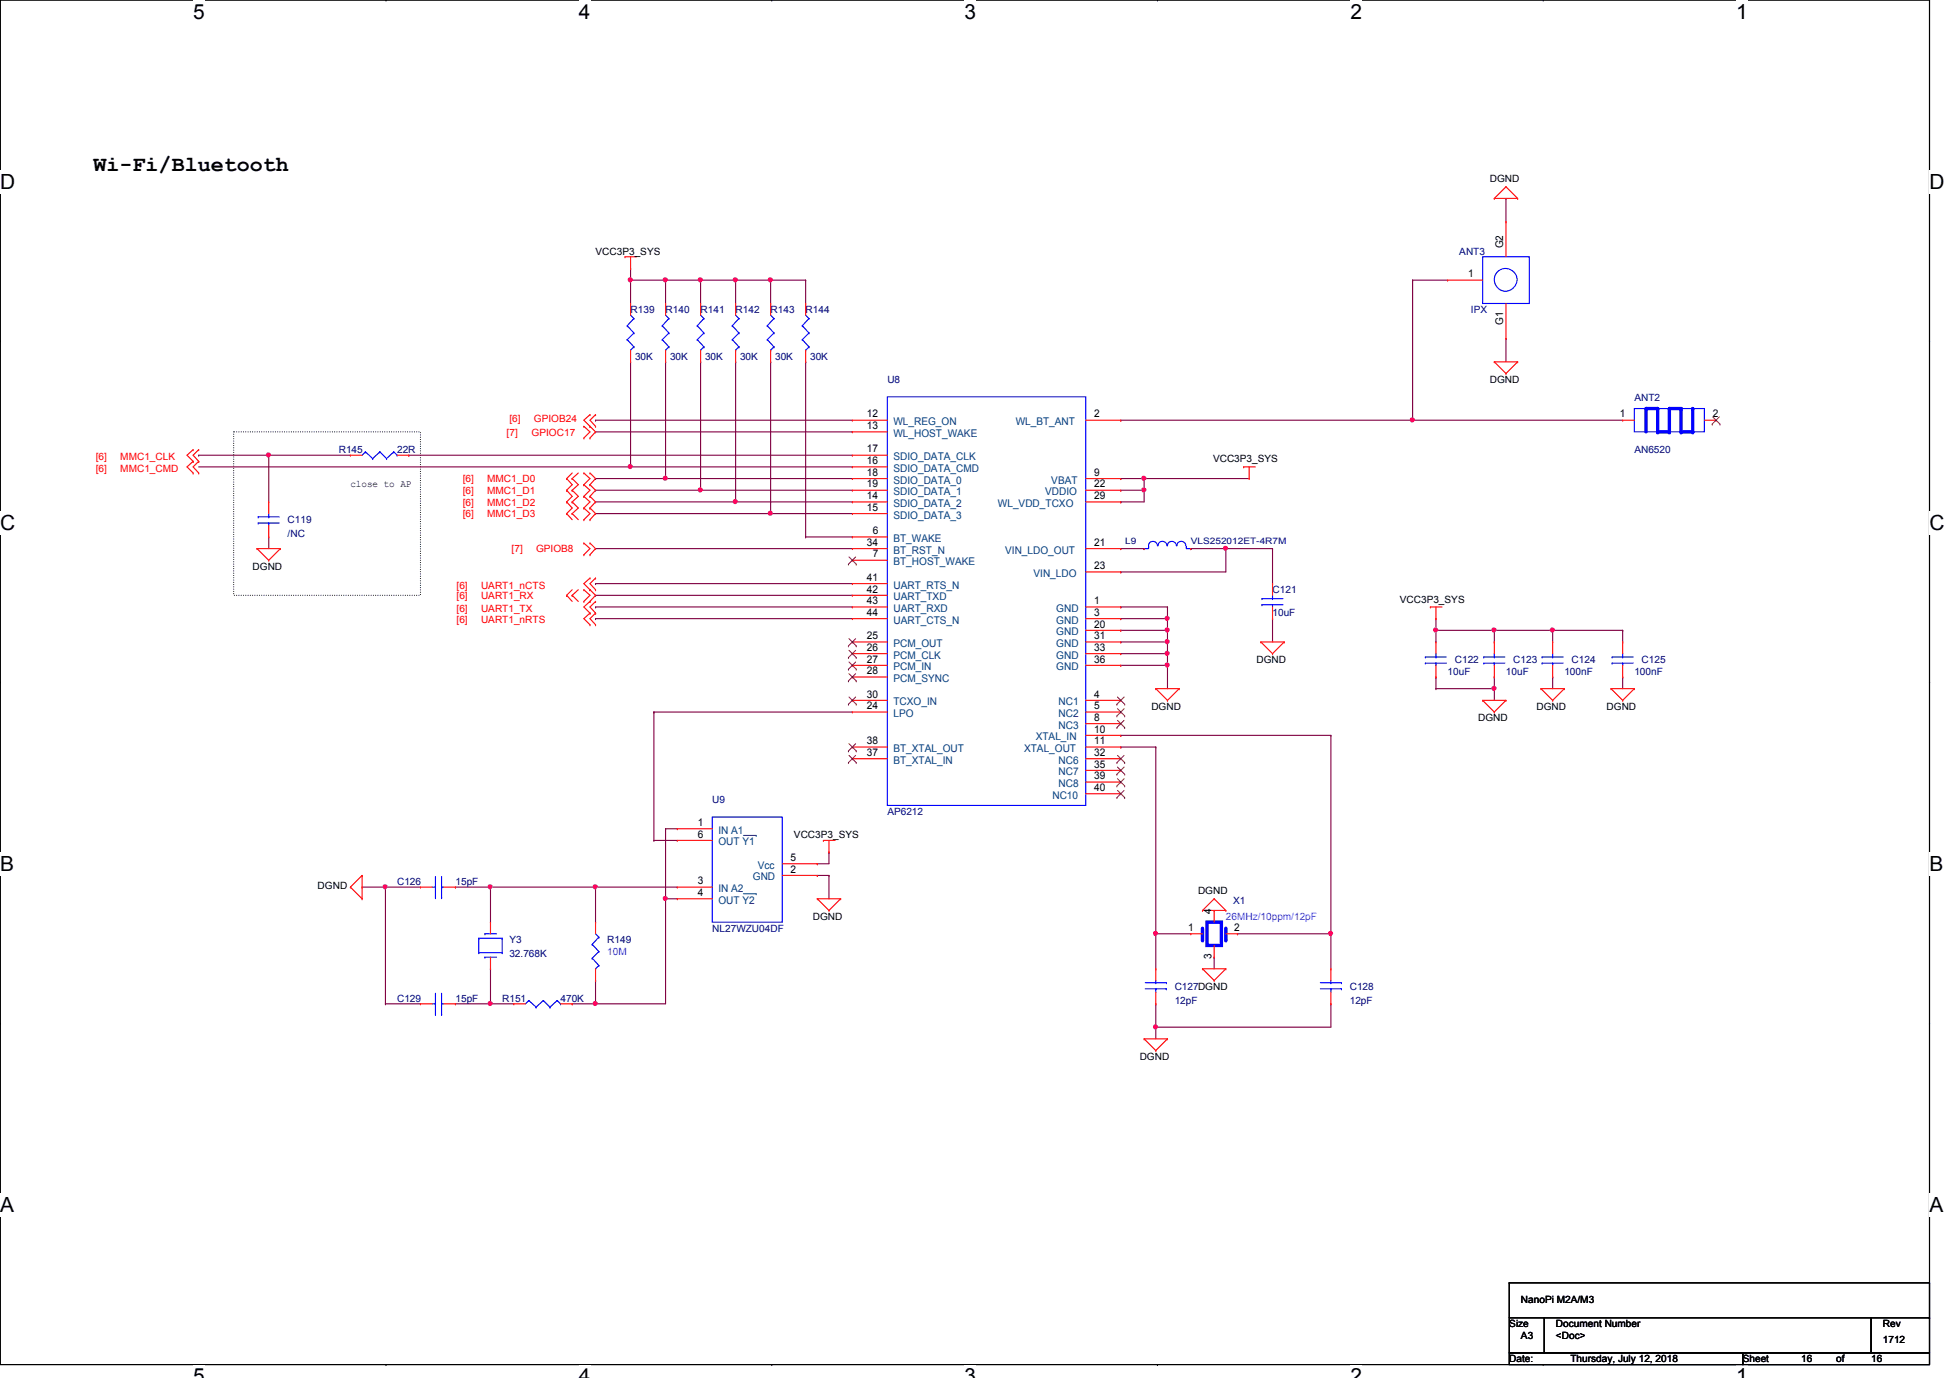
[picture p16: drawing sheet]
<svg xmlns="http://www.w3.org/2000/svg" width="297mm" height="210mm" viewBox="0 0 297 210" stroke-linecap="round" stroke-linejoin="round" font-family="sans-serif">
<defs><g id="words">
<text font-size="3.3" x="14.3" y="26">Wi-Fi/Bluetooth</text>
<g font-size="3.2">
<text x="29.4" y="2.9">5</text>
<text x="88.2" y="2.9">4</text>
<text x="146.9" y="2.9">3</text>
<text x="205.7" y="2.9">2</text>
<text x="264.5" y="2.9">1</text>
<text x="0" y="28.8">D</text>
<text x="293.9" y="28.8">D</text>
<text x="0" y="80.7">C</text>
<text x="293.9" y="80.7">C</text>
<text x="0" y="132.7">B</text>
<text x="293.9" y="132.7">B</text>
<text x="0" y="184.7">A</text>
<text x="293.9" y="184.7">A</text>
<text x="29.4" y="210.7">5</text>
<text x="88.2" y="210.7">4</text>
<text x="146.9" y="210.7">3</text>
<text x="205.7" y="210.7">2</text>
<text x="264.5" y="210.7">1</text>
</g>
<g font-size="1.6">
<text x="229" y="37.8" transform="rotate(-90 229 37.8)">G2</text>
<text x="223.6" y="42.2">1</text>
<text x="229" y="49.5" transform="rotate(-90 229 49.5)">G1</text>
<text x="132" y="63.6">12</text>
<text x="132" y="65.4">13</text>
<text x="166.7" y="63.6">2</text>
<text x="246.8" y="63.6">1</text>
<text x="260.9" y="63.6">2</text>
<text x="132" y="70.7">16</text>
<text x="132" y="68.9">17</text>
<text x="132" y="76">14</text>
<text x="132" y="77.8">15</text>
<text x="132" y="72.5">18</text>
<text x="132" y="74.3">19</text>
<text x="166.7" y="72.5">9</text>
<text x="166.7" y="74.3">22</text>
<text x="166.7" y="76">29</text>
<text x="132" y="83.1">34</text>
<text x="133" y="81.4">6</text>
<text x="166.7" y="83.1">21</text>
<text x="132" y="88.5">41</text>
<text x="133" y="84.9">7</text>
<text x="166.7" y="86.7">23</text>
<text x="132" y="90.3">42</text>
<text x="132" y="92">43</text>
<text x="132" y="93.8">44</text>
<text x="166.7" y="92">1</text>
<text x="166.7" y="93.8">3</text>
<text x="166.7" y="95.6">20</text>
<text x="132" y="97.4">25</text>
<text x="132" y="99.1">26</text>
<text x="132" y="100.9">27</text>
<text x="166.7" y="97.4">31</text>
<text x="166.7" y="99.1">33</text>
<text x="166.7" y="100.9">36</text>
<text x="132" y="102.7">28</text>
<text x="132" y="106.3">30</text>
<text x="166.7" y="106.3">4</text>
<text x="132" y="108">24</text>
<text x="132" y="113.4">38</text>
<text x="166.7" y="108">5</text>
<text x="166.7" y="109.8">8</text>
<text x="166.7" y="111.6">10</text>
<text x="166.7" y="113.4">11</text>
<text x="132" y="115.1">37</text>
<text x="166.7" y="115.1">32</text>
<text x="166.7" y="116.9">35</text>
<text x="166.7" y="118.7">39</text>
<text x="106.3" y="125.8">1</text>
<text x="166.7" y="120.5">40</text>
<text x="106.3" y="127.6">6</text>
<text x="120.4" y="131.1">5</text>
<text x="106.3" y="134.7">3</text>
<text x="106.3" y="136.5">4</text>
<text x="120.4" y="132.9">2</text>
<text x="181" y="141.8">1</text>
<text x="184.5" y="139.2" transform="rotate(-90 184.5 139.2)">4</text>
<text x="188" y="141.8">2</text>
<text x="184.5" y="146.1" transform="rotate(-90 184.5 146.1)">3</text>
</g>
<g font-size="1.6" fill="#004080">
<text x="136.1" y="64.8">WL_REG_ON</text>
<text x="154.7" y="64.8">WL_BT_ANT</text>
<text x="136.1" y="66.5">WL_HOST_WAKE</text>
<text x="136.1" y="71.9">SDIO_DATA_CMD</text>
<text x="136.1" y="70.1">SDIO_DATA_CLK</text>
<text x="136.1" y="77.2">SDIO_DATA_2</text>
<text x="136.1" y="73.7">SDIO_DATA_0</text>
<text x="136.1" y="75.4">SDIO_DATA_1</text>
<text x="152" y="77.2">WL_VDD_TCXO</text>
<text x="159.2" y="75.4">VDDIO</text>
<text x="160.1" y="73.7">VBAT</text>
<text x="136.1" y="82.6">BT_WAKE</text>
<text x="136.1" y="79">SDIO_DATA_3</text>
<text x="136.1" y="86.1">BT_HOST_WAKE</text>
<text x="136.1" y="84.3">BT_RST_N</text>
<text x="136.1" y="89.7">UART_RTS_N</text>
<text x="153.1" y="84.3">VIN_LDO_OUT</text>
<text x="157.4" y="87.9">VIN_LDO</text>
<text x="136.1" y="91.4">UART_TXD</text>
<text x="136.1" y="93.2">UART_RXD</text>
<text x="136.1" y="95">UART_CTS_N</text>
<text x="160.9" y="93.2">GND</text>
<text x="160.9" y="95">GND</text>
<text x="136.1" y="98.6">PCM_OUT</text>
<text x="136.1" y="100.3">PCM_CLK</text>
<text x="160.9" y="96.8">GND</text>
<text x="160.9" y="98.6">GND</text>
<text x="160.9" y="100.3">GND</text>
<text x="136.1" y="102.1">PCM_IN</text>
<text x="136.1" y="103.9">PCM_SYNC</text>
<text x="136.1" y="107.4">TCXO_IN</text>
<text x="160.9" y="102.1">GND</text>
<text x="161.2" y="107.4">NC1</text>
<text x="136.1" y="109.2">LPO</text>
<text x="157.8" y="112.8">XTAL_IN</text>
<text x="161.2" y="109.2">NC2</text>
<text x="161.2" y="111">NC3</text>
<text x="136.1" y="116.3">BT_XTAL_IN</text>
<text x="136.1" y="114.6">BT_XTAL_OUT</text>
<text x="156" y="114.6">XTAL_OUT</text>
<text x="161.2" y="116.3">NC6</text>
<text x="161.2" y="118.1">NC7</text>
<text x="161.2" y="119.9">NC8</text>
<text x="160.3" y="121.7">NC10</text>
<text x="109.4" y="127">IN A1</text>
<text x="109.4" y="128.8">OUT Y1</text>
<text x="109.4" y="135.9">IN A2</text>
<text x="109.4" y="137.7">OUT Y2</text>
<text x="114.7" y="134.1">GND</text>
<text x="115.4" y="132.3">Vcc</text>
</g>
<g font-size="1.5">
<text x="226.9" y="27.8">DGND</text>
<text x="90.7" y="38.8">VCC3P3_SYS</text>
<text x="226.9" y="58.3">DGND</text>
<text x="184.8" y="70.4">VCC3P3_SYS</text>
<text x="53.4" y="74.2">close to AP</text>
<text x="38.5" y="86.8">DGND</text>
<text x="213.2" y="91.8">VCC3P3_SYS</text>
<text x="191.4" y="101">DGND</text>
<text x="175.4" y="108.1">DGND</text>
<text x="225.2" y="109.9">DGND</text>
<text x="234.1" y="108.1">DGND</text>
<text x="244.7" y="108.1">DGND</text>
<text x="120.9" y="127.7">VCC3P3_SYS</text>
<text x="48.4" y="135.5">DGND</text>
<text x="182.5" y="136.2">DGND</text>
<text x="123.8" y="140.1">DGND</text>
<text x="173.6" y="161.5">DGND</text>
<text x="229.9" y="202.2">Size</text>
<text x="231.7" y="198.5">NanoPi M2A/M3</text>
<text x="231.7" y="204">A3</text>
<text x="237" y="202.2">Document Number</text>
<text x="237" y="204">&lt;Doc&gt;</text>
<text x="286.8" y="202.2">Rev</text>
<text x="229.9" y="207.5">Date:</text>
<text x="239.2" y="207.5">Thursday, July 12, 2018</text>
<text x="265.5" y="207.5">Sheet</text>
<text x="274.4" y="207.5">16</text>
<text x="279.7" y="207.5">of</text>
<text x="285" y="207.5">16</text>
<text x="286.8" y="204.6">1712</text>
</g>
<g font-size="1.5" fill="#000080">
<text x="222.3" y="38.8">ANT3</text>
<text x="96.1" y="47.7">R139</text>
<text x="101.4" y="47.7">R140</text>
<text x="106.7" y="47.7">R141</text>
<text x="112.1" y="47.7">R142</text>
<text x="117.4" y="47.7">R143</text>
<text x="122.7" y="47.7">R144</text>
<text x="224.1" y="47.7">IPX</text>
<text x="96.7" y="54.8">30K</text>
<text x="102.1" y="54.8">30K</text>
<text x="107.4" y="54.8">30K</text>
<text x="112.7" y="54.8">30K</text>
<text x="118.1" y="54.8">30K</text>
<text x="123.4" y="54.8">30K</text>
<text x="135.2" y="58.3">U8</text>
<text x="249" y="61">ANT2</text>
<text x="51.6" y="69">R145</text>
<text x="60.5" y="69">22R</text>
<text x="249" y="69">AN6520</text>
<text x="43.8" y="79.7">C119</text>
<text x="43.8" y="81.8">/NC</text>
<text x="193.8" y="90.3">C121</text>
<text x="193.8" y="93.9">10uF</text>
<text x="221.6" y="101">C122</text>
<text x="230.5" y="101">C123</text>
<text x="239.4" y="101">C124</text>
<text x="250.1" y="101">C125</text>
<text x="220.5" y="102.8">10uF</text>
<text x="229.4" y="102.8">10uF</text>
<text x="238.3" y="102.8">100nF</text>
<text x="249" y="102.8">100nF</text>
<text x="108.5" y="122.3">U9</text>
<text x="135.2" y="124.1">AP6212</text>
<text x="60.5" y="134.8">C126</text>
<text x="69.4" y="134.8">15pF</text>
<text x="187.8" y="137.7">X1</text>
<text x="77.6" y="143.7">Y3</text>
<text x="92.5" y="143.7">R149</text>
<text x="108.5" y="141.9">NL27WZU04DF</text>
<text x="77.6" y="145.8">32.768K</text>
<text x="60.5" y="152.6">C129</text>
<text x="69.4" y="152.6">15pF</text>
<text x="76.5" y="152.6">R151</text>
<text x="85.4" y="152.6">470K</text>
<text x="178.9" y="150.8">C127DGND</text>
<text x="178.9" y="152.9">12pF</text>
<text x="205.6" y="150.8">C128</text>
<text x="205.6" y="152.9">12pF</text>
</g>
<g font-size="1.5" fill="#f00">
<text x="77.6" y="64.3">[6]</text>
<text x="81.3" y="64.3">GPIOB24</text>
<text x="14.6" y="70.1">[6]</text>
<text x="14.6" y="71.9">[6]</text>
<text x="18.3" y="70.1">MMC1_CLK</text>
<text x="18.3" y="71.9">MMC1_CMD</text>
<text x="77.2" y="66.4">[7]</text>
<text x="81" y="66.4">GPIOC17</text>
<text x="70.5" y="73.5">[6]</text>
<text x="70.5" y="75.3">[6]</text>
<text x="70.5" y="77">[6]</text>
<text x="74.2" y="73.5">MMC1_D0</text>
<text x="74.2" y="75.3">MMC1_D1</text>
<text x="74.2" y="77">MMC1_D2</text>
<text x="70.5" y="78.8">[6]</text>
<text x="74.2" y="78.8">MMC1_D3</text>
<text x="69.6" y="89.7">[6]</text>
<text x="73.3" y="89.7">UART1_nCTS</text>
<text x="77.9" y="84.2">[7]</text>
<text x="81.7" y="84.2">GPIOB8</text>
<text x="69.6" y="91.3">[6]</text>
<text x="69.6" y="93.2">[6]</text>
<text x="69.6" y="94.8">[6]</text>
<text x="73.3" y="91.3">UART1_RX</text>
<text x="73.3" y="93.2">UART1_TX</text>
<text x="73.3" y="94.8">UART1_nRTS</text>
</g>
<g font-size="1.5" fill="#8000ff">
<text x="186.7" y="140.1">26MHz/10ppm/12pF</text>
<text x="92.5" y="145.5">10M</text>
</g>
<g font-size="1.4" fill="#000080">
<text x="171.4" y="82.9">L9</text>
<text x="181.4" y="82.9">VLS252012ET-4R7M</text>
</g>
</g></defs>
<path d="M0 0h293.9v207.9h-293.9z" fill="none" stroke="#000" stroke-width=".17"/>
<g fill="#fff">
<path d="M29.4 0h1.8v3.6h-1.8z"/>
<path d="M29.4 207.9h1.8v2h-1.8z"/>
</g>
<path d="M58.8 0h.1M58.8 207.9h.1" fill="none" stroke="#000" stroke-width=".17"/>
<g fill="#fff">
<path d="M88.2 0h1.8v3.6h-1.8z"/>
<path d="M88.2 207.9h1.8v2h-1.8z"/>
</g>
<path d="M117.6 0h.1M117.6 207.9h.1" fill="none" stroke="#000" stroke-width=".17"/>
<g fill="#fff">
<path d="M146.9 0h1.8v3.6h-1.8z"/>
<path d="M146.9 207.9h1.8v2h-1.8z"/>
</g>
<path d="M176.3 0h.1M176.3 207.9h.1" fill="none" stroke="#000" stroke-width=".17"/>
<g fill="#fff">
<path d="M205.7 0h1.8v3.6h-1.8z"/>
<path d="M205.7 207.9h1.8v2h-1.8z"/>
</g>
<path d="M235.1 0h.1M235.1 207.9h.1" fill="none" stroke="#000" stroke-width=".17"/>
<g fill="#fff">
<path d="M264.5 0h1.7v3.6h-1.7z"/>
<path d="M264.5 207.9h1.7v2h-1.7z"/>
<path d="M0 25.9h2.3v3.6h-2.3z"/>
<path d="M293.9 25.9h2.3v3.6h-2.3z"/>
<path d="M0 77.8h2.3v3.6h-2.3z"/>
<path d="M293.9 77.8h2.3v3.6h-2.3z"/>
</g>
<path d="M0 51.9h.1M293.9 51.9h.1" fill="none" stroke="#000" stroke-width=".17"/>
<g fill="#fff">
<path d="M0 129.8h2.2v3.6h-2.2z"/>
<path d="M293.9 129.8h2.1v3.6h-2.1z"/>
</g>
<path d="M0 103.9h.1M293.9 103.9h.1" fill="none" stroke="#000" stroke-width=".17"/>
<path d="M0 103.9h.1M293.9 103.9h.1" fill="none" stroke="#000" stroke-width=".15"/>
<g fill="#fff">
<path d="M0 181.8h2.2v3.6h-2.2z"/>
<path d="M293.9 181.8h2.1v3.6h-2.1z"/>
</g>
<path d="M0 155.9h.1M293.9 155.9h.1" fill="none" stroke="#000" stroke-width=".17"/>
<path d="M35.6 65.8h28.4v24.9h-28.4z" fill="none" stroke="#000" stroke-width=".17" stroke-dasharray="0 .3"/>
<path d="M30.3 69.3h.1M30.3 69.3h23.1M40.9 69.3h.1" fill="none" stroke="#800040" stroke-width=".17"/>
<circle cx="40.9" cy="69.3" r=".31" fill="#f0f"/>
<circle cx="40.9" cy="69.3" r=".31" fill="none" stroke="#f0f" stroke-width=".17"/>
<path d="M30.3 71.1h65.8M96.1 71.1h.1" fill="none" stroke="#800040" stroke-width=".17"/>
<circle cx="96" cy="71.1" r=".31" fill="#f0f"/>
<circle cx="96" cy="71.1" r=".31" fill="none" stroke="#f0f" stroke-width=".17"/>
<path d="M170.7 112h.1M170.7 113.8h.1M170.7 112h32M170.7 113.8h5.4M176.1 113.8h.1M176.1 113.8v33.8M176.1 142.2h.1M202.7 142.2h.1M202.7 142.2v5.4" fill="none" stroke="#800040" stroke-width=".17"/>
<circle cx="176" cy="142.2" r=".31" fill="#f0f"/>
<circle cx="176" cy="142.2" r=".31" fill="none" stroke="#f0f" stroke-width=".17"/>
<path d="M106.7 42.7h.1M106.7 42.7h5.4" fill="none" stroke="#800040" stroke-width=".17"/>
<circle cx="112" cy="42.6" r=".31" fill="#f0f"/>
<circle cx="112" cy="42.6" r=".31" fill="none" stroke="#f0f" stroke-width=".17"/>
<circle cx="106.7" cy="42.6" r=".31" fill="#f0f"/>
<circle cx="106.7" cy="42.6" r=".31" fill="none" stroke="#f0f" stroke-width=".17"/>
<path d="M177.8 99.6h.1M177.8 99.6v1.7" fill="none" stroke="#800040" stroke-width=".17"/>
<circle cx="177.8" cy="99.5" r=".31" fill="#f0f"/>
<circle cx="177.8" cy="99.5" r=".31" fill="none" stroke="#f0f" stroke-width=".17"/>
<g fill="none" stroke="#800040" stroke-width=".17">
<path d="M96.1 42.7h.1M96.1 42.7h5.3M90.7 76.5h.1M90.7 64h.1M90.7 65.8h.1M90.7 76.5h21.4M90.7 64h39.1M90.7 65.8h39.1M90.7 92.5h.1M90.7 83.6h.1M90.7 88.9h.1M90.7 94.2h.1"/>
<path d="M90.7 90.7h.1M90.7 92.5h39.1M90.7 83.6h39.1M90.7 88.9h39.1M90.7 94.2h39.1M90.7 90.7h39.1M122.7 81.8h.1M122.7 81.8h7.1M176.1 142.2h.1M176.1 152.9h.1M176.1 142.2h5.3M176.1 152.9v3.6"/>
<path d="M185 145.8h.1M185 145.8v1.8M188.5 142.2h.1M188.5 142.2h14.2"/>
</g>
<circle cx="176" cy="156.4" r=".31" fill="#f0f"/>
<circle cx="176" cy="156.4" r=".31" fill="none" stroke="#f0f" stroke-width=".17"/>
<path d="M215.2 64h.1M215.2 64h32M176.1 156.5h.1M176.1 156.5v1.7M202.7 152.9h.1M202.7 152.9v3.6h-26.6" fill="none" stroke="#800040" stroke-width=".17"/>
<circle cx="215.1" cy="64" r=".31" fill="#f0f"/>
<circle cx="215.1" cy="64" r=".31" fill="none" stroke="#f0f" stroke-width=".17"/>
<path d="M218.7 103.1h.1M218.7 104.9h.1M218.7 103.1v1.8M218.7 104.9h8.9M227.6 104.9h.1M227.6 103.1h.1M227.6 103.1v3.6" fill="none" stroke="#800040" stroke-width=".17"/>
<circle cx="227.6" cy="104.8" r=".31" fill="#f0f"/>
<circle cx="227.6" cy="104.8" r=".31" fill="none" stroke="#f0f" stroke-width=".17"/>
<path d="M174.3 72.9h.1M174.3 72.9h16" fill="none" stroke="#800040" stroke-width=".17"/>
<circle cx="174.2" cy="72.8" r=".31" fill="#f0f"/>
<circle cx="174.2" cy="72.8" r=".31" fill="none" stroke="#f0f" stroke-width=".17"/>
<path d="M170.7 76.5h.1M170.7 76.5h3.6M170.7 83.6h.1M170.7 87.1h.1M170.7 94.2h.1M170.7 83.6h3.6M170.7 87.1h16M170.7 94.2h7.1M236.5 103.1h.1M236.5 103.1v1.8M247.2 103.1h.1M247.2 103.1v1.8" fill="none" stroke="#800040" stroke-width=".17"/>
<circle cx="177.8" cy="94.2" r=".31" fill="#f0f"/>
<circle cx="177.8" cy="94.2" r=".31" fill="none" stroke="#f0f" stroke-width=".17"/>
<path d="M170.7 97.8h.1M170.7 99.6h.1M170.7 97.8h7.1M177.8 94.2h.1M177.8 97.8h.1M177.8 94.2v1.8M177.8 97.8v1.8h-7.1M177.8 101.3h.1M177.8 101.3v3.6" fill="none" stroke="#800040" stroke-width=".17"/>
<circle cx="177.8" cy="101.3" r=".31" fill="#f0f"/>
<circle cx="177.8" cy="101.3" r=".31" fill="none" stroke="#f0f" stroke-width=".17"/>
<g fill="none" stroke="#800040" stroke-width=".17">
<path d="M170.7 92.5h.1M170.7 96h.1M170.7 92.5h7.1M170.7 96h7.1M177.8 92.5h.1M177.8 96h.1M177.8 92.5v1.7M177.8 96v1.8M186.7 83.6h.1M186.7 83.6h7.1M193.8 94.2h.1M193.8 83.6h.1"/>
<path d="M193.8 83.6v5.3M193.8 94.2v3.6M170.7 101.3h.1M170.7 101.3h7.1"/>
</g>
<circle cx="177.8" cy="97.7" r=".31" fill="#f0f"/>
<circle cx="177.8" cy="97.7" r=".31" fill="none" stroke="#f0f" stroke-width=".17"/>
<circle cx="177.8" cy="96" r=".31" fill="#f0f"/>
<circle cx="177.8" cy="96" r=".31" fill="none" stroke="#f0f" stroke-width=".17"/>
<path d="M117.4 42.7h.1M117.4 42.7h5.3M40.9 69.3h.1M40.9 69.3v7.2M40.9 81.8h.1M40.9 81.8v1.8" fill="none" stroke="#800040" stroke-width=".17"/>
<circle cx="117.3" cy="42.6" r=".31" fill="#f0f"/>
<circle cx="117.3" cy="42.6" r=".31" fill="none" stroke="#f0f" stroke-width=".17"/>
<path d="M181.4 83.6h.1M181.4 83.6h5.3M186.7 83.6h.1M186.7 83.6v3.5" fill="none" stroke="#800040" stroke-width=".17"/>
<circle cx="186.7" cy="83.5" r=".31" fill="#f0f"/>
<circle cx="186.7" cy="83.5" r=".31" fill="none" stroke="#f0f" stroke-width=".17"/>
<g fill="none" stroke="#800040" stroke-width=".17">
<path d="M112.1 55.1h.1M112.1 55.1v21.4M122.7 42.7h.1M122.7 55.1h.1M122.7 42.7v3.5M122.7 55.1v26.7M62.3 69.3h.1M62.3 69.3h67.5M96.1 71.1h.1M96.1 71.1h33.7M101.4 72.9h.1M101.4 72.9h28.4"/>
<path d="M106.7 74.7h.1M106.7 74.7h23.1M112.1 76.5h.1M112.1 76.5h17.7M117.4 78.2h.1M117.4 78.2h12.4"/>
</g>
<circle cx="112" cy="76.4" r=".31" fill="#f0f"/>
<circle cx="112" cy="76.4" r=".31" fill="none" stroke="#f0f" stroke-width=".17"/>
<path d="M117.4 55.1h.1M117.4 55.1v23.1" fill="none" stroke="#800040" stroke-width=".17"/>
<circle cx="117.3" cy="78.2" r=".31" fill="#f0f"/>
<circle cx="117.3" cy="78.2" r=".31" fill="none" stroke="#f0f" stroke-width=".17"/>
<path d="M96.1 55.1h.1M96.1 55.1v16M101.4 55.1h.1M101.4 55.1v17.8M106.7 42.7h.1M106.7 42.7v3.5M112.1 42.7h.1M112.1 42.7h5.3" fill="none" stroke="#800040" stroke-width=".17"/>
<circle cx="101.3" cy="72.8" r=".31" fill="#f0f"/>
<circle cx="101.3" cy="72.8" r=".31" fill="none" stroke="#f0f" stroke-width=".17"/>
<path d="M106.7 55.1h.1M106.7 55.1v19.6M90.7 72.9h.1M90.7 72.9h10.7" fill="none" stroke="#800040" stroke-width=".17"/>
<circle cx="106.7" cy="74.6" r=".31" fill="#f0f"/>
<circle cx="106.7" cy="74.6" r=".31" fill="none" stroke="#f0f" stroke-width=".17"/>
<path d="M96.1 40.9h.1M96.1 42.7h.1M96.1 40.9v5.3M117.4 42.7h.1M117.4 42.7v3.5M90.7 74.7h.1M90.7 78.2h.1M90.7 74.7h16M90.7 78.2h26.7" fill="none" stroke="#800040" stroke-width=".17"/>
<circle cx="96" cy="42.6" r=".31" fill="#f0f"/>
<circle cx="96" cy="42.6" r=".31" fill="none" stroke="#f0f" stroke-width=".17"/>
<path d="M101.4 42.7h.1M101.4 42.7v3.5M101.4 42.7h5.3M112.1 42.7h.1M112.1 42.7v3.5" fill="none" stroke="#800040" stroke-width=".17"/>
<circle cx="101.3" cy="42.6" r=".31" fill="#f0f"/>
<circle cx="101.3" cy="42.6" r=".31" fill="none" stroke="#f0f" stroke-width=".17"/>
<path d="M74.7 135.1h.1M74.7 135.1h28.5M74.7 135.1v5.4M90.7 135.1h.1M101.4 136.9h.1M101.4 136.9h1.8M74.7 152.9h.1M74.7 147.6h.1M74.7 152.9h3.6M74.7 147.6v5.3M90.7 152.9h.1M90.7 152.9h10.7" fill="none" stroke="#800040" stroke-width=".17"/>
<circle cx="90.7" cy="152.9" r=".31" fill="#f0f"/>
<circle cx="90.7" cy="152.9" r=".31" fill="none" stroke="#f0f" stroke-width=".17"/>
<path d="M101.4 136.9h.1M101.4 136.9v16" fill="none" stroke="#800040" stroke-width=".17"/>
<circle cx="101.3" cy="136.9" r=".31" fill="#f0f"/>
<circle cx="101.3" cy="136.9" r=".31" fill="none" stroke="#f0f" stroke-width=".17"/>
<path d="M58.7 135.1h.1M58.7 135.1h5.3M58.7 152.9h.1M58.7 152.9h5.3M69.4 152.9h.1M69.4 152.9h5.3" fill="none" stroke="#800040" stroke-width=".17"/>
<circle cx="74.7" cy="152.9" r=".31" fill="#f0f"/>
<circle cx="74.7" cy="152.9" r=".31" fill="none" stroke="#f0f" stroke-width=".17"/>
<path d="M69.4 135.1h.1M69.4 135.1h5.3" fill="none" stroke="#800040" stroke-width=".17"/>
<circle cx="74.7" cy="135.1" r=".31" fill="#f0f"/>
<circle cx="74.7" cy="135.1" r=".31" fill="none" stroke="#f0f" stroke-width=".17"/>
<path d="M55.2 135.1h.1M55.2 135.1h3.5M58.7 135.1h.1M58.7 135.1v17.8" fill="none" stroke="#800040" stroke-width=".17"/>
<circle cx="58.7" cy="135.1" r=".31" fill="#f0f"/>
<circle cx="58.7" cy="135.1" r=".31" fill="none" stroke="#f0f" stroke-width=".17"/>
<path d="M90.7 135.1h.1M90.7 135.1v5.4M124.5 131.6h.1M124.5 133.3h.1M124.5 133.3h1.8M126.3 129.8h.1M126.3 133.3h.1M126.3 129.8v1.8h-1.8M126.3 133.3v3.6" fill="none" stroke="#800040" stroke-width=".17"/>
<circle cx="90.7" cy="135.1" r=".31" fill="#f0f"/>
<circle cx="90.7" cy="135.1" r=".31" fill="none" stroke="#f0f" stroke-width=".17"/>
<g fill="none" stroke="#800040" stroke-width=".17">
<path d="M227.6 96h.1M227.6 96h8.9M99.6 108.5h.1M99.6 108.5v19.5M99.6 108.5h30.2M202.7 112h.1M202.7 112v30.2M99.6 128h.1M99.6 128h3.6M101.4 126.2h.1M101.4 126.2h1.8M101.4 126.2v10.7"/>
<path d="M87.2 152.9h.1M90.7 149.4h.1M90.7 149.4v3.5h-3.5"/>
</g>
<circle cx="202.7" cy="142.2" r=".31" fill="#f0f"/>
<circle cx="202.7" cy="142.2" r=".31" fill="none" stroke="#f0f" stroke-width=".17"/>
<path d="M174.3 74.7h.1M174.3 74.7v1.8" fill="none" stroke="#800040" stroke-width=".17"/>
<circle cx="174.2" cy="74.6" r=".31" fill="#f0f"/>
<circle cx="174.2" cy="74.6" r=".31" fill="none" stroke="#f0f" stroke-width=".17"/>
<path d="M170.7 74.7h.1M170.7 72.9h.1M170.7 72.9h3.6M174.3 72.9h.1M174.3 72.9v1.8h-3.6M218.7 96h.1M218.7 94.2h.1M218.7 94.2v3.6M218.7 96h8.9M247.2 96h.1M247.2 96v1.8" fill="none" stroke="#800040" stroke-width=".17"/>
<circle cx="227.6" cy="96" r=".31" fill="#f0f"/>
<circle cx="227.6" cy="96" r=".31" fill="none" stroke="#f0f" stroke-width=".17"/>
<circle cx="218.7" cy="96" r=".31" fill="#f0f"/>
<circle cx="218.7" cy="96" r=".31" fill="none" stroke="#f0f" stroke-width=".17"/>
<path d="M236.5 96h.1M236.5 96h10.7" fill="none" stroke="#800040" stroke-width=".17"/>
<circle cx="236.5" cy="96" r=".31" fill="#f0f"/>
<circle cx="236.5" cy="96" r=".31" fill="none" stroke="#f0f" stroke-width=".17"/>
<path d="M229.4 30.2h.1M229.4 30.2v3.6M215.2 42.7h.1M215.2 42.7h5.3M215.2 42.7v21.3h-44.5M229.4 51.6h.1M229.4 51.6v3.5M170.7 64h.1M227.6 96h.1M227.6 96v1.8M236.5 96h.1M236.5 96v1.8" fill="none" stroke="#800040" stroke-width=".17"/>
<g fill="none" stroke="#f00" stroke-width=".17">
<path d="M95.2 39.1h.1M95.2 39.1h1.8M96.1 39.1v1.8M227.6 30.2h.1M227.6 30.2h3.6M229.4 28.4h.1M229.4 28.4l-1.8 1.8M229.4 28.4l1.8 1.8M231.2 30.2h.1M96.1 40.9h.1M227.6 55.1h.1M227.6 55.1h3.6"/>
<path d="M227.6 55.1l1.8 1.8M229.4 56.9h.1M231.2 55.1h.1M231.2 55.1l-1.8 1.8M29.4 68.5h.1M29.4 70.3h.1M29.4 72.1h.1M29.4 68.5l-.9 .8 .9 1M29.4 70.3l-.9 .8 .9 1M30.3 68.5h.1M30.3 70.3h.1M30.3 72.1h.1"/>
<path d="M30.3 68.5l-.9 .8 .9 1M30.3 70.3l-.9 .8 .9 1M86.3 72.9h.1M86.3 74.7h.1M86.3 78.2h.1M86.3 76.5h.1M86.3 74.7l.9 .9-.9 .9M86.3 72.9l.9 .9-.9 .9M86.3 76.5l.9 .9-.9 .8M86.3 78.2l.9 1M87.2 72.9h.1M87.2 74.7h.1"/>
<path d="M87.2 78.2h.1M87.2 76.5h.1M87.2 72.9l.9 .9-.9 .9M87.2 72.1l-.9 .8M87.2 74.7l.9 .9-.9 .9M87.2 78.2l.9 1M87.2 76.5l.9 .9-.9 .8M88.1 72.1l-.9 .8M88.9 73.8h.1M88.9 72.1h.1M88.9 75.6h.1M88.9 79.2h.1"/>
<path d="M88.9 77.4h.1M88.9 66.7h.1M88.9 64.9h.1M88.9 72.1l1 .8-1 .9M88.9 73.8l1 .9-1 .9M88.9 77.4l1 .8-1 1M88.9 64.9l1 .9-1 .9M88.9 75.6l1 .9-1 .9M89.9 72.1h.1M89.9 73.8h.1M89.9 75.6h.1M89.9 77.4h.1"/>
<path d="M89.9 79.2h.1M89.9 64.9h.1M89.9 66.7h.1M89.9 63.2h.1M89.9 72.1l.8 .8-.8 .9M89.9 75.6l.8 .9-.8 .9M89.9 73.8l.8 .9-.8 .9M89.9 77.4l.8 .8-.8 1M89.9 63.2l-1 .8 1.8 1.8-.8 .9M90.7 64.9h.1M90.7 63.2h.1M90.7 63.2l-.8 .8 .8 .9"/>
<path d="M189.4 71.1h.1M189.4 71.1h1.8M190.3 72.9h.1M190.3 71.1v1.8M39.2 83.6h.1M39.2 83.6h3.5M39.2 83.6l1.7 1.7M40.9 85.3h.1M42.7 83.6h.1M42.7 83.6l-1.8 1.7M86.3 90.7h.1M86.3 90.7l.9 .9"/>
<path d="M87.2 90.7h.1M87.2 90.7l.9 .9M87.2 89.8l-.9 .9M88.1 89.8l-.9 .9M88.9 91.6h.1M88.9 89.8h.1M88.9 84.5h.1M88.9 82.7h.1M88.9 89.8l1 .9-1 .9M88.9 82.7l1 .9-1 .9M89.9 89.8h.1M89.9 91.6h.1"/>
<path d="M89.9 93.4h.1M89.9 88.1h.1M89.9 95.2h.1M89.9 82.7h.1M89.9 84.5h.1M89.9 88.1l-1 .8 1.8 1.8-.8 .9M89.9 91.6l-1 .9 1 .9M89.9 93.4l-1 .8 1 1M89.9 82.7l.8 .9-.8 .9M90.7 91.6h.1M90.7 93.4h.1M90.7 88.1h.1"/>
<path d="M90.7 89.8h.1M90.7 95.2h.1M90.7 91.6l-.8 .9 .8 .9M90.7 88.1l-.8 .8 .8 .9M90.7 93.4l-.8 .8 .8 1M192.1 97.8h.1M192.1 97.8h3.5M192.1 97.8l1.7 1.8M193.8 99.6h.1M195.6 97.8h.1M195.6 97.8l-1.8 1.8M217.9 92.5h.1"/>
<path d="M217.9 92.5h1.8M218.7 94.2h.1M218.7 92.5v1.7M176.1 104.9h.1M176.1 104.9h3.5M176.1 104.9l1.7 1.8M177.8 106.7h.1M179.6 104.9h.1M179.6 104.9l-1.8 1.8M225.8 106.7h.1M225.8 106.7h3.6M225.8 106.7l1.8 1.8"/>
<path d="M227.6 108.5h.1M229.4 106.7h.1M229.4 106.7l-1.8 1.8M234.7 104.9h.1M234.7 104.9h3.6M234.7 104.9l1.8 1.8M236.5 106.7h.1M238.3 104.9h.1M238.3 104.9l-1.8 1.8M245.4 104.9h.1M245.4 104.9h3.6M245.4 104.9l1.8 1.8"/>
<path d="M247.2 106.7h.1M249 104.9h.1M249 104.9l-1.8 1.8M53.4 135.1h.1M53.4 135.1l1.8 1.8M55.2 136.9h.1M55.2 133.3h.1M55.2 133.3v3.6M55.2 133.3l-1.8 1.8M124.5 136.9h.1M124.5 136.9h3.6M124.5 136.9l1.8 1.8"/>
<path d="M125.4 128h.1M125.4 128h1.8M126.3 138.7h.1M126.3 129.8h.1M126.3 128v1.8M128.1 136.9h.1M128.1 136.9l-1.8 1.8M183.2 138.7h.1M183.2 138.7h3.5M185 136.9h.1M185 136.9l-1.8 1.8M185 136.9l1.7 1.8"/>
<path d="M186.7 138.7h.1M174.3 158.2h.1M174.3 158.2h3.5M174.3 158.2l1.8 1.8M177.8 158.2h.1M177.8 158.2l-1.7 1.8M183.2 147.6h.1M183.2 147.6h3.5M183.2 147.6l1.8 1.8M185 149.4h.1M186.7 147.6h.1M186.7 147.6l-1.7 1.8"/>
<path d="M176.1 160h.1"/>
</g>
<path d="M229.9 195.4h.1M229.9 195.4v5.3M229.9 195.4h64M293.9 195.4h.1M293.9 195.4v5.3M229.9 200.7h5.3v5.4h-5.3zM229.9 206.1h35.6v1.8h-35.6zM235.2 200.7h49.8v5.4h-49.8zM265.5 206.1h28.4v1.8h-28.4zM285 200.7h8.9v5.4h-8.9zM293.9 200.7h.1" fill="none" stroke="#000" stroke-width=".17"/>
<path d="M183.2 141.4v1.8" fill="none" stroke="#00f" stroke-width=".51"/>
<circle cx="183.2" cy="143.2" r=".25" fill="#00f"/>
<path d="M186.7 141.4v1.8" fill="none" stroke="#00f" stroke-width=".51"/>
<circle cx="186.7" cy="143.2" r=".25" fill="#00f"/>
<path d="M250.7 62.2v3.6M183.9 140.5h2.2v3.5h-2.2z" fill="none" stroke="#00f" stroke-width=".51"/>
<g fill="none" stroke="#f00" stroke-width=".17">
<path d="M106.7 46.2h.1M106.7 55.1h.1M106.7 46.2v1.8M106.7 53.3v1.8M64 135.1h.1M64 135.1h1.8M67.6 135.1h1.8M69.4 135.1h.1M185 138.7h.1M185 138.7v1.8M181.4 142.2h.1M181.4 142.2h1.8"/>
<path d="M185 145.8h.1M185 144v1.8M186.7 142.2h1.8M188.5 142.2h.1"/>
</g>
<g fill="none" stroke="#00f" stroke-width=".17">
<path d="M106.2 49.6h.1M106.2 51.7h.1M106.2 49.6l1 1.1M106.2 51.7l1 1.1M106.7 53.3h.1M106.7 48l.5 .5M107.2 48.5h.1M107.2 50.7h.1M107.2 52.8h.1M107.2 48.5l-1 1.1M107.2 50.7l-1 1M107.2 52.8l-.5 .5"/>
<path d="M65.8 135.1h.5M66.3 136.7h.1M66.3 135.1h.1M66.3 133.5v3.2M67.3 135.1h.1M67.3 136.7h.1M67.3 135.1h.3M67.3 133.5v3.2"/>
</g>
<circle cx="250.7" cy="62.2" r=".25" fill="#00f"/>
<path d="M250.7 62.2h1.8" fill="none" stroke="#00f" stroke-width=".51"/>
<circle cx="252.5" cy="62.2" r=".25" fill="#00f"/>
<path d="M252.5 62.2v3.6" fill="none" stroke="#00f" stroke-width=".51"/>
<circle cx="252.5" cy="65.8" r=".25" fill="#00f"/>
<path d="M252.5 65.8h1.8" fill="none" stroke="#00f" stroke-width=".51"/>
<circle cx="254.3" cy="65.8" r=".25" fill="#00f"/>
<path d="M254.3 62.2v3.6" fill="none" stroke="#00f" stroke-width=".51"/>
<circle cx="254.3" cy="62.2" r=".25" fill="#00f"/>
<path d="M254.3 62.2h1.8" fill="none" stroke="#00f" stroke-width=".51"/>
<circle cx="256.1" cy="62.2" r=".25" fill="#00f"/>
<path d="M256.1 62.2v3.6" fill="none" stroke="#00f" stroke-width=".51"/>
<circle cx="256.1" cy="65.8" r=".25" fill="#00f"/>
<path d="M256.1 65.8h1.7" fill="none" stroke="#00f" stroke-width=".51"/>
<circle cx="257.8" cy="65.8" r=".25" fill="#00f"/>
<path d="M257.8 62.2v3.6" fill="none" stroke="#00f" stroke-width=".51"/>
<circle cx="257.8" cy="62.2" r=".25" fill="#00f"/>
<g fill="none" stroke="#00f" stroke-width=".17">
<path d="M225.8 39.1h7.2v7.1h-7.2zM95.5 49.6h.1M95.5 51.7h.1M95.5 49.6l1.1 1.1M95.5 51.7l1.1 1.1M96.1 53.3h.1M96.1 48l.5 .5M96.6 48.5h.1M96.6 50.7h.1M96.6 52.8h.1M96.6 48.5l-1.1 1.1M96.6 50.7l-1.1 1"/>
<path d="M96.6 52.8l-.5 .5M100.9 49.6h.1M100.9 51.7h.1M100.9 49.6l1 1.1M100.9 51.7l1 1.1M101.4 53.3h.1M101.4 48l.5 .5M101.9 48.5h.1M101.9 50.7h.1M101.9 52.8h.1M101.9 48.5l-1 1.1M101.9 50.7l-1 1"/>
<path d="M101.9 52.8l-.5 .5M111.5 49.6h.1M111.5 51.7h.1M111.5 49.6l1.1 1.1M111.5 51.7l1.1 1.1M112.1 53.3h.1M112.1 48l.5 .5M112.6 48.5h.1M112.6 50.7h.1M112.6 52.8h.1M112.6 48.5l-1.1 1.1M112.6 50.7l-1.1 1"/>
<path d="M112.6 52.8l-.5 .5M116.9 49.6h.1M116.9 51.7h.1M116.9 49.6l1 1.1M116.9 51.7l1 1.1M117.4 53.3h.1M117.4 48l.5 .5M117.9 48.5h.1M117.9 50.7h.1M117.9 52.8h.1M117.9 48.5l-1 1.1M117.9 50.7l-1 1"/>
<path d="M117.9 52.8l-.5 .5M122.2 49.6h.1M122.2 51.7h.1M122.2 49.6l1 1.1M122.2 51.7l1 1.1M122.7 53.3h.1M122.7 48l.5 .5M123.2 48.5h.1M123.2 50.7h.1M123.2 52.8h.1M123.2 48.5l-1 1.1M123.2 50.7l-1 1"/>
<path d="M123.2 52.8l-.5 .5M39.3 78.7h.1M39.3 79.7h.1M39.3 78.7h3.2M39.3 79.7h3.2M40.9 79.7h.1M40.9 78.7h.1M40.9 78.2v.5M40.9 79.7v.3M55.7 68.8h.1M55.7 68.8l-.5 .5M55.7 68.8l1.1 1"/>
<path d="M56.8 69.8h.1M57.9 68.8h.1M57.9 68.8l-1.1 1M57.9 68.8l1 1M58.9 69.8h.1M60 68.8h.1M60 68.8l-1.1 1M60 68.8l.5 .5M60.5 69.3h.1M135.2 60.5h30.2v62.2h-30.2zM249 62.2h10.6v3.6h-10.6zM174.3 83.6h.1"/>
<path d="M175 83.2h.1M175 83.1a.68 .68 0 0 1 .6-.6 .68 .68 0 0 1 .7 .6M175 83.2v.4h-.7M176.4 83.1a.68 .68 0 0 1 .7-.6 .68 .68 0 0 1 .7 .6M177.8 83.1a.68 .68 0 0 1 .7-.6 .68 .68 0 0 1 .7 .6M179.3 83.1a.68 .68 0 0 1 .7-.6 .68 .68 0 0 1 .6 .6M180.7 83.2h.1M180.7 83.2v.4h.7M181.4 83.6h.1M192.2 91.2h.1M192.2 92.1h.1M192.2 91.2h3.2"/>
<path d="M192.2 92.1h3.2M193.8 92.1h.1M193.8 91.2h.1M193.8 90.7v.5M193.8 92.1v.4M218.7 99.6v.5M227.6 99.6v.5M236.5 99.6v.5M247.2 99.6v.5M217.1 100.1h.1M217.1 101h.1M217.1 100.1h3.2"/>
<path d="M217.1 101h3.2M218.7 101h.1M218.7 100.1h.1M218.7 101v.3M226 100.1h.1M226 101h.1M226 100.1h3.2M226 101h3.2M227.6 101h.1M227.6 100.1h.1M227.6 101v.3M234.9 100.1h.1"/>
<path d="M234.9 101h.1M234.9 100.1h3.2M234.9 101h3.2M236.5 101h.1M236.5 100.1h.1M236.5 101v.3M245.6 100.1h.1M245.6 101h.1M245.6 100.1h3.2M245.6 101h3.2M247.2 101h.1M247.2 100.1h.1"/>
<path d="M247.2 101v.3M108.5 124.5h10.7v16h-10.7zM65.8 152.9h.5M66.3 154.5h.1M66.3 152.9h.1M66.3 151.3v3.2M67.3 152.9h.1M67.3 154.5h.1M67.3 152.9h.3M67.3 151.3v3.2M72.9 142.9h.1M72.9 145.1h.1"/>
<path d="M72.9 142.9h3.6M72.9 142.9v2.2M72.9 145.1h3.6M73.9 142.2h.1M73.9 145.8h.1M73.9 142.2h1.7M73.9 145.8h1.7M76.5 145.1h.1M76.5 142.9h.1M76.5 142.9v2.2M80.6 152.4h.1M80.6 152.4l-.6 .5"/>
<path d="M80.6 152.4l1.1 1M81.7 153.4h.1M82.8 152.4h.1M82.8 152.4l-1.1 1M82.8 152.4l1 1M83.8 153.4h.1M84.9 152.4h.1M84.9 152.4l-1.1 1M84.9 152.4l.5 .5M85.4 152.9h.1M90.2 143.8h.1M90.2 146h.1"/>
<path d="M90.2 143.8l1 1.1M90.2 146l1 1.1M90.7 147.6h.1M90.7 142.2l.5 .5M91.2 142.7h.1M91.2 144.9h.1M91.2 147.1h.1M91.2 142.7l-1 1.1M91.2 144.9l-1 1.1M91.2 147.1l-.5 .5M174.5 150.6h3.2M174.5 149.7h3.2"/>
<path d="M176.1 149.7h.1M176.1 150.6h.1M176.1 149.4v.3M176.1 150.6v.5M177.7 150.6h.1M177.7 149.7h.1M201.1 150.6h3.2M201.1 149.7h3.2M202.7 149.7h.1M202.7 150.6h.1M202.7 149.4v.3M202.7 150.6v.5"/>
<path d="M204.3 150.6h.1M204.3 149.7h.1"/>
<circle cx="229.4" cy="42.6" r="1.74"/>
</g>
<g fill="none" stroke="#f00" stroke-width=".17">
<path d="M229.4 33.8h.1M229.4 33.8v5.3M96.1 46.2h.1M96.1 55.1h.1M96.1 46.2v1.8M96.1 53.3v1.8M101.4 46.2h.1M101.4 55.1h.1M101.4 46.2v1.8M101.4 53.3v1.8M112.1 46.2h.1M112.1 55.1h.1"/>
<path d="M112.1 46.2v1.8M112.1 53.3v1.8M117.4 46.2h.1M117.4 55.1h.1M117.4 46.2v1.8M117.4 53.3v1.8M122.7 46.2h.1M122.7 55.1h.1M122.7 46.2v1.8M122.7 53.3v1.8M220.5 42.7h.1M220.5 42.7h5.3"/>
<path d="M229.4 51.6h.1M229.4 46.2v5.4M40.9 76.5h.1M40.9 76.5v1.7M53.4 69.3h.1M53.4 69.3h1.8M60.5 69.3h1.8M62.3 69.3h.1M129.8 64h.1M129.8 65.8h.1M129.8 76.5h.1M129.8 78.2h.1"/>
<path d="M129.8 71.1h.1M129.8 69.3h.1M129.8 72.9h.1M129.8 74.7h.1M129.8 64h5.4M129.8 69.3h5.4M129.8 72.9h5.4M129.8 65.8h5.4M129.8 76.5h5.4M129.8 78.2h5.4M129.8 71.1h5.4M129.8 74.7h5.4"/>
<path d="M165.4 64h5.3M165.4 72.9h5.3M165.4 76.5h5.3M165.4 74.7h5.3M170.7 64h.1M170.7 72.9h.1M170.7 74.7h.1M170.7 76.5h.1M247.2 64h.1M247.2 64h1.8M259.6 64h1.8M261.4 64h.1"/>
<path d="M40.9 81.8h.1M40.9 80v1.8M129.8 81.8h.1M129.8 85.3h.1M129.8 97.8h.1M129.8 99.6h.1M129.8 83.6h.1M129.8 88.9h.1M129.8 90.7h.1M129.8 92.5h.1M129.8 94.2h.1M129.8 92.5h5.4"/>
<path d="M129.8 94.2h5.4M129.8 81.8h5.4M129.8 85.3h5.4M129.8 83.6h5.4M129.8 97.8h5.4M129.8 99.6h5.4M129.8 88.9h5.4M129.8 90.7h5.4M165.4 92.5h5.3M165.4 94.2h5.3M165.4 96h5.3M165.4 83.6h5.3"/>
<path d="M165.4 87.1h5.3M165.4 97.8h5.3M165.4 99.6h5.3M170.7 92.5h.1M170.7 94.2h.1M170.7 96h.1M170.7 83.6h.1M170.7 87.1h.1M170.7 97.8h.1M170.7 99.6h.1M174.3 83.6h.1M181.4 83.6h.1"/>
<path d="M193.8 94.2h.1M193.8 88.9h.1M193.8 88.9v1.8M193.8 92.5v1.7M218.7 97.8h.1M218.7 97.8v1.8M227.6 97.8h.1M227.6 97.8v1.8M236.5 97.8h.1M236.5 97.8v1.8M247.2 97.8h.1M247.2 97.8v1.8"/>
<path d="M129.8 108.5h.1M129.8 101.3h.1M129.8 103.1h.1M129.8 106.7h.1M129.8 115.6h.1M129.8 113.8h.1M129.8 106.7h5.4M129.8 108.5h5.4M129.8 113.8h5.4M129.8 101.3h5.4M129.8 103.1h5.4M129.8 115.6h5.4"/>
<path d="M165.4 106.7h5.3M165.4 108.5h5.3M165.4 110.2h5.3M165.4 112h5.3M165.4 113.8h5.3M165.4 101.3h5.3M165.4 115.6h5.3M165.4 117.3h5.3M165.4 119.1h5.3M170.7 106.7h.1M170.7 108.5h.1M170.7 110.2h.1"/>
<path d="M170.7 112h.1M170.7 113.8h.1M170.7 115.6h.1M170.7 117.3h.1M170.7 101.3h.1M170.7 119.1h.1M218.7 103.1h.1M218.7 101.3v1.8M227.6 103.1h.1M227.6 101.3v1.8M236.5 103.1h.1M236.5 101.3v1.8"/>
<path d="M247.2 103.1h.1M247.2 101.3v1.8M103.2 126.2h.1M103.2 135.1h.1M103.2 136.9h.1M103.2 128h.1M103.2 126.2h5.3M103.2 135.1h5.3M103.2 136.9h5.3M103.2 128h5.3M119.2 133.3h5.3M119.2 131.6h5.3"/>
<path d="M124.5 133.3h.1M124.5 131.6h.1M165.4 120.9h5.3M170.7 120.9h.1M64 152.9h.1M64 152.9h1.8M67.6 152.9h1.8M69.4 152.9h.1M74.7 140.5h.1M74.7 147.6h.1M74.7 140.5v1.7M74.7 145.8v1.8"/>
<path d="M78.3 152.9h.1M78.3 152.9h1.7M85.4 152.9h1.8M87.2 152.9h.1M90.7 140.5h.1M90.7 149.4h.1M90.7 140.5v1.7M90.7 147.6v1.8M176.1 147.6h.1M176.1 152.9h.1M176.1 147.6v1.8M176.1 151.1v1.8"/>
<path d="M202.7 147.6h.1M202.7 152.9h.1M202.7 147.6v1.8M202.7 151.1v1.8"/>
</g>
<g fill="none" stroke="#804000" stroke-width=".15">
<path d="M260.8 64.6h.1M260.9 63.5l1.1 1.1M261.9 63.5l-1.1 1.1M262 64.6h.1M129.2 85.9h.1M129.2 98.4h.1M129.3 84.8l1.1 1.1M129.3 97.3l1.1 1.1M129.3 99.1l1.1 1.1M130.3 84.8l-1.1 1.1M130.3 97.3l-1.1 1.1M130.3 99.1l-1.1 1.1"/>
<path d="M130.4 85.9h.1M130.4 98.4h.1M129.2 100.2h.1M129.2 101.9h.1M129.2 103.7h.1M129.2 107.3h.1M129.2 116.2h.1M129.2 114.4h.1M129.3 100.8l1.1 1.1M129.3 102.6l1.1 1.1M129.3 106.2l1.1 1.1M129.3 115.1l1.1 1.1"/>
<path d="M129.3 113.3l1.1 1.1M130.3 100.8l-1.1 1.1M130.3 102.6l-1.1 1.1M130.3 106.2l-1.1 1.1M130.3 115.1l-1.1 1.1M130.3 113.3l-1.1 1.1M130.4 100.2h.1M130.4 101.9h.1M130.4 103.7h.1M130.4 107.3h.1M130.4 116.2h.1M130.4 114.4h.1"/>
<path d="M170.1 107.3h.1M170.1 109.1h.1M170.1 110.8h.1M170.1 116.2h.1M170.1 117.9h.1M170.1 119.7h.1M170.2 106.2l1.1 1.1M170.2 107.9l1.1 1.2M170.2 109.7l1.1 1.1M170.2 115.1l1.1 1.1M170.2 116.8l1.1 1.1M170.2 118.6l1.1 1.1"/>
<path d="M171.2 106.2l-1.1 1.1M171.2 107.9l-1.1 1.2M171.2 109.7l-1.1 1.1M171.2 115.1l-1.1 1.1M171.2 116.8l-1.1 1.1M171.2 118.6l-1.1 1.1M171.3 107.3h.1M171.3 109.1h.1M171.3 110.8h.1M171.3 116.2h.1M171.3 117.9h.1M171.3 119.7h.1"/>
<path d="M170.1 121.5h.1M170.2 120.4l1.1 1.1M171.2 120.4l-1.1 1.1M171.3 121.5h.1"/>
</g>
<path d="M113.2 136.1h2M113.2 127.3h2M115.2 136.1h.1M115.2 127.3h.1" fill="none" stroke="#004080" stroke-width=".15"/>
<circle cx="40.9" cy="69.3" r=".31" fill="#f0f"/>
<circle cx="40.9" cy="69.3" r=".31" fill="none" stroke="#f0f" stroke-width=".17"/>
<circle cx="96" cy="71.1" r=".31" fill="#f0f"/>
<circle cx="96" cy="71.1" r=".31" fill="none" stroke="#f0f" stroke-width=".17"/>
<circle cx="176" cy="142.2" r=".31" fill="#f0f"/>
<circle cx="176" cy="142.2" r=".31" fill="none" stroke="#f0f" stroke-width=".17"/>
<circle cx="112" cy="42.6" r=".31" fill="#f0f"/>
<circle cx="112" cy="42.6" r=".31" fill="none" stroke="#f0f" stroke-width=".17"/>
<circle cx="106.7" cy="42.6" r=".31" fill="#f0f"/>
<circle cx="106.7" cy="42.6" r=".31" fill="none" stroke="#f0f" stroke-width=".17"/>
<circle cx="177.8" cy="99.5" r=".31" fill="#f0f"/>
<circle cx="177.8" cy="99.5" r=".31" fill="none" stroke="#f0f" stroke-width=".17"/>
<circle cx="176" cy="156.4" r=".31" fill="#f0f"/>
<circle cx="176" cy="156.4" r=".31" fill="none" stroke="#f0f" stroke-width=".17"/>
<circle cx="215.1" cy="64" r=".31" fill="#f0f"/>
<circle cx="215.1" cy="64" r=".31" fill="none" stroke="#f0f" stroke-width=".17"/>
<circle cx="227.6" cy="104.8" r=".31" fill="#f0f"/>
<circle cx="227.6" cy="104.8" r=".31" fill="none" stroke="#f0f" stroke-width=".17"/>
<circle cx="174.2" cy="72.8" r=".31" fill="#f0f"/>
<circle cx="174.2" cy="72.8" r=".31" fill="none" stroke="#f0f" stroke-width=".17"/>
<circle cx="177.8" cy="94.2" r=".31" fill="#f0f"/>
<circle cx="177.8" cy="94.2" r=".31" fill="none" stroke="#f0f" stroke-width=".17"/>
<circle cx="177.8" cy="101.3" r=".31" fill="#f0f"/>
<circle cx="177.8" cy="101.3" r=".31" fill="none" stroke="#f0f" stroke-width=".17"/>
<circle cx="177.8" cy="97.7" r=".31" fill="#f0f"/>
<circle cx="177.8" cy="97.7" r=".31" fill="none" stroke="#f0f" stroke-width=".17"/>
<circle cx="177.8" cy="96" r=".31" fill="#f0f"/>
<circle cx="177.8" cy="96" r=".31" fill="none" stroke="#f0f" stroke-width=".17"/>
<circle cx="117.3" cy="42.6" r=".31" fill="#f0f"/>
<circle cx="117.3" cy="42.6" r=".31" fill="none" stroke="#f0f" stroke-width=".17"/>
<circle cx="186.7" cy="83.5" r=".31" fill="#f0f"/>
<circle cx="186.7" cy="83.5" r=".31" fill="none" stroke="#f0f" stroke-width=".17"/>
<circle cx="112" cy="76.4" r=".31" fill="#f0f"/>
<circle cx="112" cy="76.4" r=".31" fill="none" stroke="#f0f" stroke-width=".17"/>
<circle cx="117.3" cy="78.2" r=".31" fill="#f0f"/>
<circle cx="117.3" cy="78.2" r=".31" fill="none" stroke="#f0f" stroke-width=".17"/>
<circle cx="101.3" cy="72.8" r=".31" fill="#f0f"/>
<circle cx="101.3" cy="72.8" r=".31" fill="none" stroke="#f0f" stroke-width=".17"/>
<circle cx="106.7" cy="74.6" r=".31" fill="#f0f"/>
<circle cx="106.7" cy="74.6" r=".31" fill="none" stroke="#f0f" stroke-width=".17"/>
<circle cx="96" cy="42.6" r=".31" fill="#f0f"/>
<circle cx="96" cy="42.6" r=".31" fill="none" stroke="#f0f" stroke-width=".17"/>
<circle cx="101.3" cy="42.6" r=".31" fill="#f0f"/>
<circle cx="101.3" cy="42.6" r=".31" fill="none" stroke="#f0f" stroke-width=".17"/>
<circle cx="90.7" cy="152.9" r=".31" fill="#f0f"/>
<circle cx="90.7" cy="152.9" r=".31" fill="none" stroke="#f0f" stroke-width=".17"/>
<circle cx="101.3" cy="136.9" r=".31" fill="#f0f"/>
<circle cx="101.3" cy="136.9" r=".31" fill="none" stroke="#f0f" stroke-width=".17"/>
<circle cx="74.7" cy="152.9" r=".31" fill="#f0f"/>
<circle cx="74.7" cy="152.9" r=".31" fill="none" stroke="#f0f" stroke-width=".17"/>
<circle cx="74.7" cy="135.1" r=".31" fill="#f0f"/>
<circle cx="74.7" cy="135.1" r=".31" fill="none" stroke="#f0f" stroke-width=".17"/>
<circle cx="58.7" cy="135.1" r=".31" fill="#f0f"/>
<circle cx="58.7" cy="135.1" r=".31" fill="none" stroke="#f0f" stroke-width=".17"/>
<circle cx="90.7" cy="135.1" r=".31" fill="#f0f"/>
<circle cx="90.7" cy="135.1" r=".31" fill="none" stroke="#f0f" stroke-width=".17"/>
<circle cx="202.7" cy="142.2" r=".31" fill="#f0f"/>
<circle cx="202.7" cy="142.2" r=".31" fill="none" stroke="#f0f" stroke-width=".17"/>
<circle cx="174.2" cy="74.6" r=".31" fill="#f0f"/>
<circle cx="174.2" cy="74.6" r=".31" fill="none" stroke="#f0f" stroke-width=".17"/>
<circle cx="227.6" cy="96" r=".31" fill="#f0f"/>
<circle cx="227.6" cy="96" r=".31" fill="none" stroke="#f0f" stroke-width=".17"/>
<circle cx="218.7" cy="96" r=".31" fill="#f0f"/>
<circle cx="218.7" cy="96" r=".31" fill="none" stroke="#f0f" stroke-width=".17"/>
<circle cx="236.5" cy="96" r=".31" fill="#f0f"/>
<circle cx="236.5" cy="96" r=".31" fill="none" stroke="#f0f" stroke-width=".17"/>
<use href="#words"/>
</svg>
